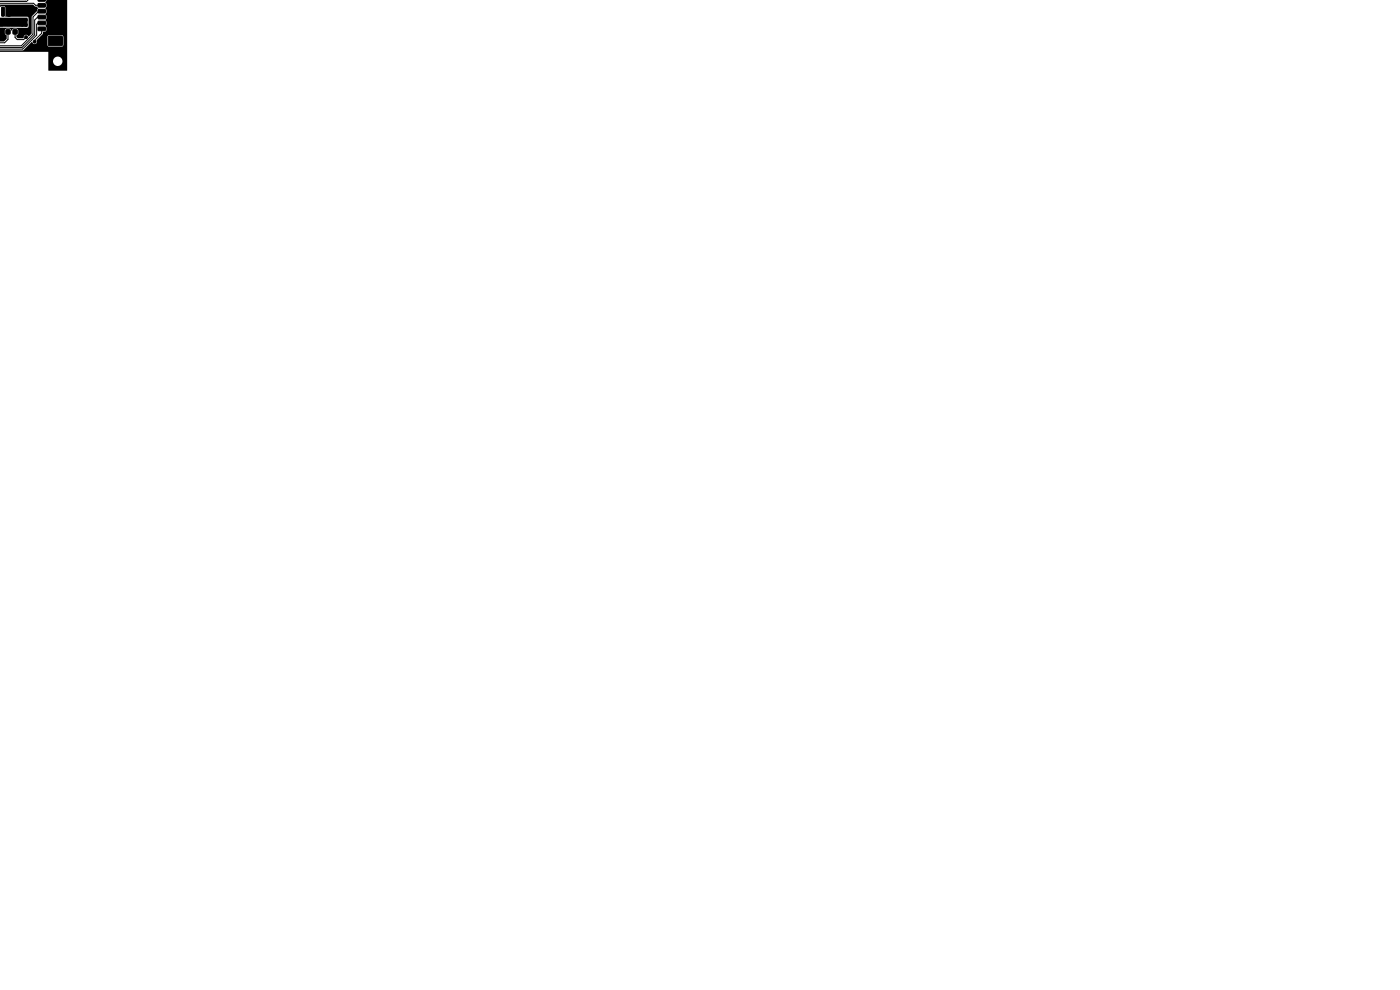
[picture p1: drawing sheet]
<svg xmlns="http://www.w3.org/2000/svg" width="297mm" height="210mm" viewBox="0 0 297 210" stroke-linecap="round" stroke-linejoin="round" font-family="sans-serif">
<g fill="#000" stroke="#000" stroke-width=".21">
<path d="M0 6.2l.7 .1v.7l-.2 .2h-.6zM0 4.5l.7 .1v.7l-.2 .2h-.6zM.4 1.5l.5 .1-.1 1.8h-.5zM1.3 6.3h.8v.9h-.8zM1.3 4.5h.8v.9h-.8zM1.6 1.5l.6 .1-.1 1.8h-.5zM2.8 6.3h.8v.9h-.8zM2.8 4.5h.8v.9h-.8zM8.1 5.8l1.4-.1 .1 .7-.2 .1h-1.2l-.2-.2zM8.1 4.5h1.4l.1 .7-.2 .1h-1.2l-.2-.2zM8.1 3.3l1.4-.1 .1 .7-.2 .1h-1.2l-.2-.2zM8.1 2h1.4l.1 .7-.2 .1h-1.2l-.2-.2z"/>
<path d="M8.1 .8l1.4-.1 .1 .7-.2 .1h-1.2l-.2-.2zM8 -.1h1.5a.17 .17 0 0 1 .1 .3 .17 .17 0 0 1-.2 .1h-1.2zM10.3 7.7l2.8-.1 .2 .3-.1 1.7-.2 .1h-2.6l-.2-.2z"/>
<circle cx=".8" cy="8.1" r=".3"/>
<circle cx="3.5" cy="2.8" r=".3"/>
<circle cx="3.5" cy="1.8" r=".3"/>
<circle cx="4.7" cy="4.2" r=".3"/>
<circle cx="4.7" cy="5.2" r=".3"/>
<circle cx="5.5" cy="2.8" r=".3"/>
<circle cx="5.5" cy="4.2" r=".3"/>
<circle cx="5.5" cy="5.2" r=".3"/>
<circle cx="5.5" cy="1.8" r=".3"/>
<circle cx="5.5" cy="7.9" r=".3"/>
<circle cx="7.4" cy="8.9" r=".3"/>
<circle cx="9.5" cy="8.8" r=".3"/>
</g>
<path d="M0 0h5.4M5.5 -.1l-.1 .1M6 -.1l-.4 .4h-5.6M-.1 .7h7.2l.4 .4h1.3M1.7 6.8v1.6l-.7 .7h-1.1M3.2 6.8v1.1l.4 .5h1.4l.5-.5M8.8 4.9h-.8l-.2 .3v2.3l-3 2.9h-4.8M8.8 6.1v1l-1.5 1.4v.4M8.8 3.6h-.8l-.6 .6v3.2l-2.7 2.7h-4.7M8.8 2.4h-.6l-1.2 1.2v3.6l-2.5 2.5h-4.5" fill="none" stroke="#000" stroke-width=".21"/>
<path d="M-.1 -.1h14.4l-.1 15.1h-3.9l-.1-2h1a1 1 0 0 0 1.5 .9 1 1 0 0 0 .2-1.7 1 1 0 0 0-1.6 .6l-.1 .2h-1v-2h-10.3v4v-10v5.7h4.9l1.3-1.2h3.9l.4 .4h2.7l.3-.3v-1.8l-.3-.4-2.8 .1-.2 .3-.1 1.7h-3.9l.7-.6a.56 .56 0 0 0 .7 .4 .56 .56 0 0 0 .3-.8l1.3-1.3v-.4l.5-.1 .2-.2v-.7l-.2-.3 .2-.3 .1-.6-.3-.4 .2-.2 .1-.6-.3-.4 .2-.3 .1-.6-.3-.4 .2-.2 .1-.6-.3-.4 .3-.6h-10h.7h-.7v1v-1h13.6h-13.6v9.5zM-.1 1.2v2.6h5.9v1.9h-5.9zM0 1h7l.4 .4h.4l.3 .4-.2 .2-.1 .4-1.1 1.1v3.6l-.6 .6a.55 .55 0 0 0-.7-.3 .55 .55 0 0 0-.4 .6l-1.2 .1-.3-.2v-.4l.4-.4v-.7l-.3-.3h-.7l-.4 .4-.4-.4h-.7l-.3 .2-.1 .8 .4 .4v.8l-.6 .5h-.9v-2.9h5.9l.3-.3-.1-2-4.9-.1v-2l-.3-.2-.7 .2z" fill="#000"/>
</svg>
